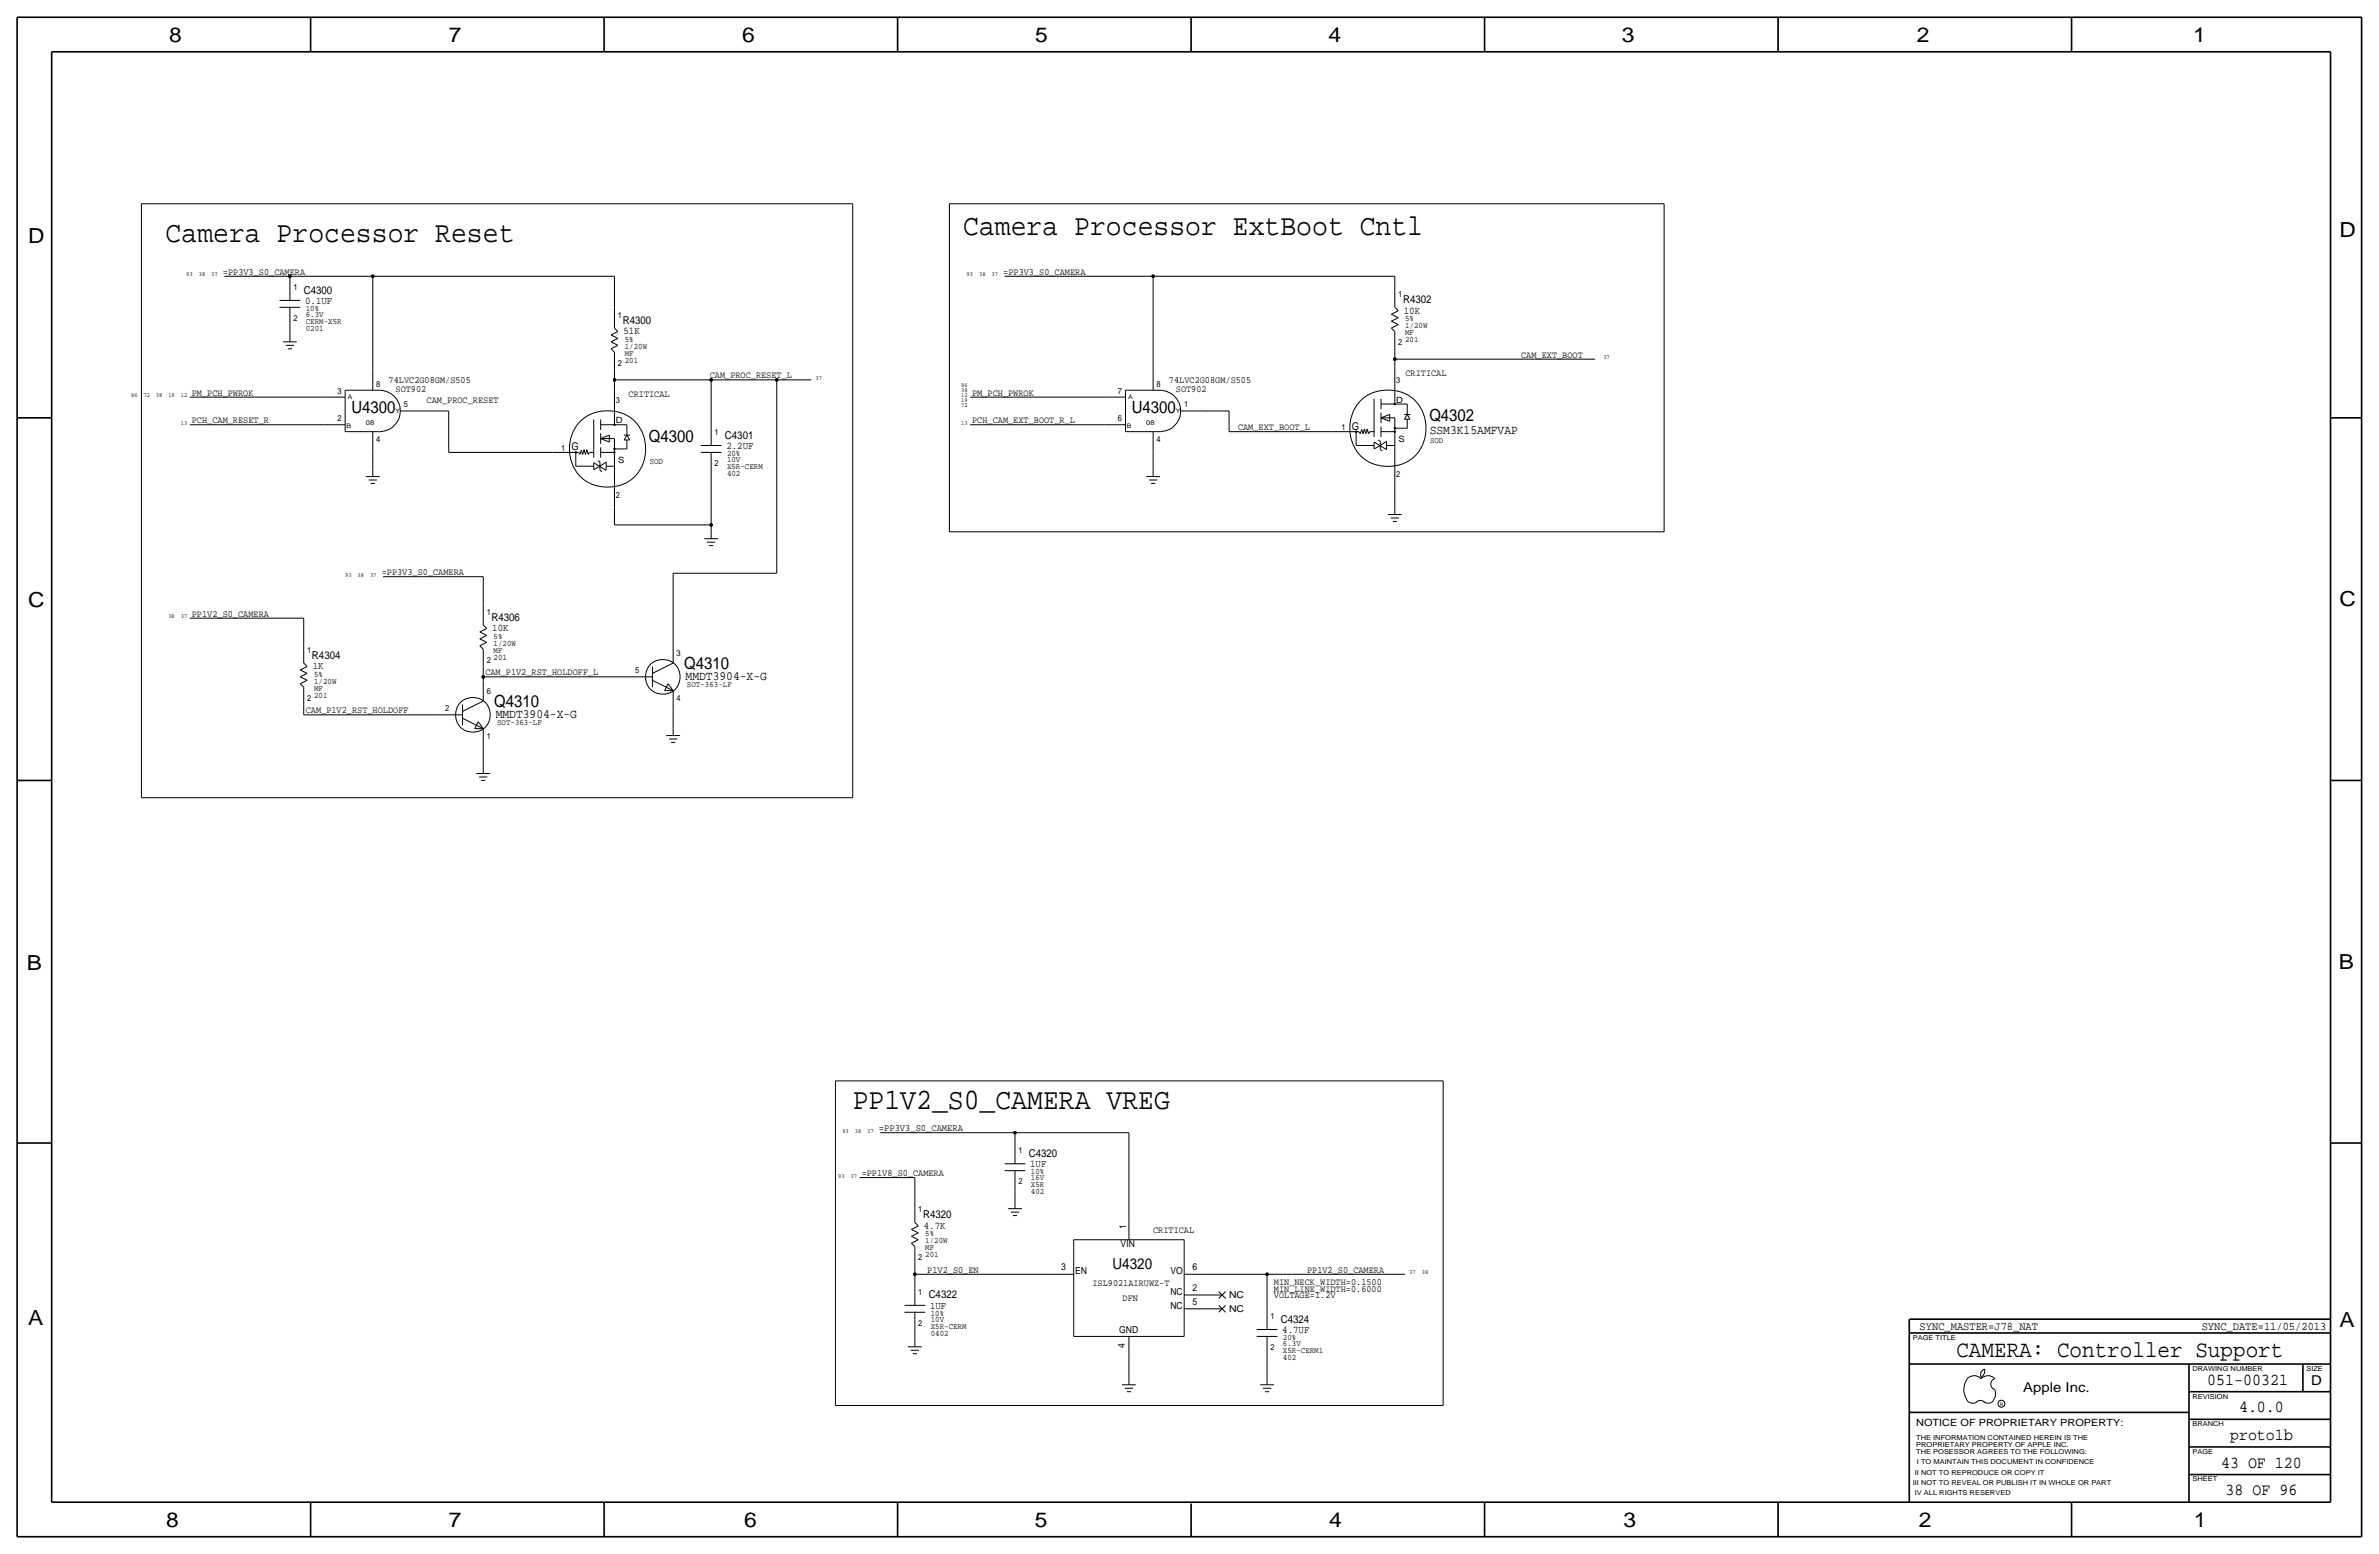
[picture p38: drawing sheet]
<svg xmlns="http://www.w3.org/2000/svg" width="875mm" height="572mm" viewBox="0 0 875 572" stroke-linecap="round" stroke-linejoin="round" font-family="sans-serif">
<defs><g id="words">
<g font-size="10.9">
<text x="60.9" y="88.9">Camera Processor Reset</text>
<text x="354.3" y="86.4">Camera Processor ExtBoot Cntl</text>
<text x="313.6" y="407.7">PP1V2_S0_CAMERA VREG</text>
</g>
<text font-size="8.6" x="719.6" y="499.1">CAMERA: Controller Support</text>
<g font-size="7.6">
<text x="62.2" y="15.5">8</text>
<text x="165" y="15.5">7</text>
<text x="273" y="15.5">6</text>
<text x="380.7" y="15.5">5</text>
<text x="488.6" y="15.5">4</text>
<text x="596.6" y="15.5">3</text>
<text x="705.1" y="15.5">2</text>
<text x="806.7" y="15.5">1</text>
<text x="10.4" y="89.4">D</text>
<text x="860.5" y="87.1">D</text>
<text x="10.4" y="223.3">C</text>
<text x="860.5" y="222.8">C</text>
<text x="9.8" y="356.6">B</text>
<text x="860.2" y="356.4">B</text>
<text x="10.4" y="487.4">A</text>
<text x="860.5" y="488.2">A</text>
<text x="61.2" y="561.6">8</text>
<text x="165" y="561.6">7</text>
<text x="273.8" y="561.6">6</text>
<text x="380.7" y="561.6">5</text>
<text x="488.9" y="561.6">4</text>
<text x="597.1" y="561.6">3</text>
<text x="705.8" y="561.6">2</text>
<text x="806.9" y="561.6">1</text>
</g>
<g font-size="6.2">
<text x="129.3" y="151.9">U4300</text>
<text x="416.3" y="151.9">U4300</text>
<text x="525.7" y="154.9">Q4302</text>
<text x="238.7" y="162.6">Q4300</text>
<text x="251.7" y="246.1">Q4310</text>
<text x="181.8" y="260.1">Q4310</text>
<text x="811.9" y="509.3">051-00321</text>
<text x="823.6" y="519.4">4.0.0</text>
<text x="820.3" y="529.6">proto1b</text>
<text x="817" y="539.8">43 OF 120</text>
<text x="818.6" y="549.9">38 OF 96</text>
</g>
<text font-size="5.6" x="409.2" y="466.6">U4320</text>
<g font-size="5">
<text x="850.1" y="509.3">D</text>
<text x="744.2" y="511.8">Apple Inc.</text>
</g>
<g font-size="4.7">
<text x="525.9" y="159.6">SSM3K15AMFVAP</text>
<text x="252.2" y="250.2">MMDT3904-X-G</text>
<text x="182.3" y="264.2">MMDT3904-X-G</text>
</g>
<g font-size="4.3">
<text x="706.1" y="488.9">SYNC_MASTER=J78_NAT</text>
<text x="809.8" y="488.9">SYNC_DATE=11/05/2013</text>
</g>
<g font-size="4">
<text x="111.7" y="108">C4300</text>
<text x="516.1" y="111.5">R4302</text>
<text x="229.1" y="119.1">R4300</text>
<text x="266.6" y="161.3">C4301</text>
<text x="180.8" y="228.3">R4306</text>
<text x="114.8" y="242.3">R4304</text>
<text x="378.4" y="425.5">C4320</text>
<text x="339.5" y="448.1">R4320</text>
<text x="341.6" y="477.5">C4322</text>
<text x="471.1" y="486.4">C4324</text>
</g>
<g font-size="3.9">
<text x="497.2" y="158">G</text>
<text x="210.2" y="165.6">G</text>
</g>
<g font-size="3.8">
<text x="112.2" y="111.8">0.1UF</text>
<text x="516.3" y="115.3">10K</text>
<text x="229.3" y="122.9">51K</text>
<text x="267.2" y="165.1">2.2UF</text>
<text x="181.1" y="232.2">10K</text>
<text x="115" y="246.1">1K</text>
<text x="378.9" y="429.3">1UF</text>
<text x="339.8" y="451.9">4.7K</text>
<text x="342.1" y="481.3">1UF</text>
<text x="471.6" y="490.2">4.7UF</text>
</g>
<text font-size="3.7" x="704.8" y="524.5">NOTICE OF PROPRIETARY PROPERTY:</text>
<text font-size="3.6" x="323.3" y="416.1">=PP3V3_S0_CAMERA</text>
<g font-size="3.5">
<text x="82" y="101.1">=PP3V3_S0_CAMERA</text>
<text x="369" y="101.1">=PP3V3_S0_CAMERA</text>
<text x="559.5" y="131.6">CAM_EXT_BOOT</text>
<text x="143" y="141">74LVC2G08GM/S505</text>
<text x="261.1" y="139.2">CAM_PROC_RESET_L</text>
<text x="430" y="141">74LVC2G08GM/S505</text>
<text x="517" y="138.4">CRITICAL</text>
<text x="70.6" y="145.5">PM_PCH_PWROK</text>
<text x="145.5" y="144">SOT902</text>
<text x="156.9" y="148.1">CAM_PROC_RESET</text>
<text x="231.2" y="146.1">CRITICAL</text>
<text x="357.6" y="145.5">PM_PCH_PWROK</text>
<text x="432.5" y="144">SOT902</text>
<text x="70.6" y="155.7">PCH_CAM_RESET_R</text>
<text x="357.6" y="155.7">PCH_CAM_EXT_BOOT_R_L</text>
<text x="455.4" y="158.2">CAM_EXT_BOOT_L</text>
<text x="140.4" y="211.6">=PP3V3_S0_CAMERA</text>
<text x="70.6" y="226.8">PP1V2_S0_CAMERA</text>
<text x="178.5" y="248.4">CAM_P1V2_RST_HOLDOFF_L</text>
<text x="112.5" y="262.4">CAM_P1V2_RST_HOLDOFF</text>
<text x="316.9" y="432.6">=PP1V8_S0_CAMERA</text>
<text x="414.2" y="452.1" transform="rotate(-90 414.2 452.1)">1</text>
<text x="424.1" y="453.4">CRITICAL</text>
<text x="412.2" y="458.5">VIN</text>
<text x="390.4" y="467.1">3</text>
<text x="438.6" y="467.1">6</text>
<text x="341.1" y="468.1">P1V2_S0_EN</text>
<text x="395.4" y="468.6">EN</text>
<text x="401.8" y="472.9">ISL9021AIRUWZ-T</text>
<text x="430.5" y="468.6">VO</text>
<text x="468.6" y="472.4">MIN_NECK_WIDTH=0.1500</text>
<text x="480.8" y="468.1">PP1V2_S0_CAMERA</text>
<text x="412.9" y="478.3">DFN</text>
<text x="430.5" y="476.2">NC</text>
<text x="438.6" y="479.8">5</text>
<text x="438.6" y="474.7">2</text>
<text x="452.1" y="477.5">NC</text>
<text x="468.6" y="477.5">VOLTAGE=1.2V</text>
<text x="468.6" y="475">MIN_LINE_WIDTH=0.6000</text>
<text x="430.5" y="481.3">NC</text>
<text x="452.1" y="482.6">NC</text>
<text x="411.7" y="490.2">GND</text>
<text x="413.7" y="495.8" transform="rotate(-90 413.7 495.8)">4</text>
</g>
<g font-size="3.2">
<text x="513.5" y="148.1">D</text>
<text x="226.5" y="155.7">D</text>
<text x="514.4" y="162.6">S</text>
<text x="227.4" y="170.2">S</text>
</g>
<g font-size="3.1">
<text x="107.9" y="106.7">1</text>
<text x="514.3" y="109.2">1</text>
<text x="107.9" y="118.1">2</text>
<text x="112.5" y="116.6">6.3V</text>
<text x="112.5" y="119.1">CERM-X5R</text>
<text x="112.5" y="114.3">10%</text>
<text x="227.3" y="116.8">1</text>
<text x="516.8" y="118.1">5%</text>
<text x="112.5" y="121.7">0201</text>
<text x="229.8" y="125.7">5%</text>
<text x="516.8" y="123.2">MF</text>
<text x="516.8" y="120.6">1/20W</text>
<text x="516.8" y="125.7">201</text>
<text x="229.8" y="128.3">1/20W</text>
<text x="229.8" y="130.8">MF</text>
<text x="514.3" y="127">2</text>
<text x="227.3" y="134.6">2</text>
<text x="229.8" y="133.4">201</text>
<text x="138.4" y="142.2">8</text>
<text x="425.4" y="142.2">8</text>
<text x="513.5" y="140.7">3</text>
<text x="124.2" y="144.8">3</text>
<text x="148.5" y="149.9">5</text>
<text x="226.5" y="148.3">3</text>
<text x="411.2" y="144.8">7</text>
<text x="435.6" y="149.9">1</text>
<text x="124.2" y="154.9">2</text>
<text x="411.2" y="154.9">6</text>
<text x="262.8" y="160">1</text>
<text x="493.5" y="158.2">1</text>
<text x="138.4" y="162.6">4</text>
<text x="206.4" y="165.9">1</text>
<text x="267.4" y="167.6">20%</text>
<text x="425.4" y="162.6">4</text>
<text x="526" y="163.1">SOD</text>
<text x="239" y="170.7">SOD</text>
<text x="262.8" y="171.4">2</text>
<text x="267.4" y="169.9">10V</text>
<text x="267.4" y="172.5">X5R-CERM</text>
<text x="267.4" y="175">402</text>
<text x="513.5" y="175.5">2</text>
<text x="226.5" y="183.1">2</text>
<text x="179" y="226.1">1</text>
<text x="181.6" y="237.5">1/20W</text>
<text x="181.6" y="234.9">5%</text>
<text x="113" y="240">1</text>
<text x="179" y="243.8">2</text>
<text x="181.6" y="240">MF</text>
<text x="181.6" y="242.6">201</text>
<text x="248.9" y="241.3">3</text>
<text x="115.5" y="248.9">5%</text>
<text x="115.5" y="251.5">1/20W</text>
<text x="233.6" y="247.6">5</text>
<text x="113" y="257.8">2</text>
<text x="115.5" y="254">MF</text>
<text x="115.5" y="256.5">201</text>
<text x="179" y="255.3">6</text>
<text x="248.9" y="257.8">4</text>
<text x="252.7" y="252.7">SOT-363-LF</text>
<text x="163.8" y="261.6">2</text>
<text x="182.8" y="266.7">SOT-363-LF</text>
<text x="179" y="271.8">1</text>
<text x="374.6" y="424.2">1</text>
<text x="379.2" y="431.8">10%</text>
<text x="374.6" y="435.6">2</text>
<text x="379.2" y="436.6">X5R</text>
<text x="379.2" y="434.1">16V</text>
<text x="379.2" y="439.2">402</text>
<text x="337.8" y="445.8">1</text>
<text x="340.3" y="454.7">5%</text>
<text x="340.3" y="457.2">1/20W</text>
<text x="340.3" y="459.7">MF</text>
<text x="337.8" y="463.5">2</text>
<text x="340.3" y="462.3">201</text>
<text x="337.8" y="476.3">1</text>
<text x="342.3" y="483.9">10%</text>
<text x="467.3" y="485.1">1</text>
<text x="337.8" y="487.7">2</text>
<text x="342.3" y="491.2">0402</text>
<text x="342.3" y="486.2">10V</text>
<text x="342.3" y="488.7">X5R-CERM</text>
<text x="467.3" y="496.6">2</text>
<text x="471.9" y="497.6">X5R-CERM1</text>
<text x="471.9" y="492.8">20%</text>
<text x="471.9" y="495">6.3V</text>
<text x="471.9" y="500.1">402</text>
</g>
<g font-size="2.5">
<text x="134.6" y="156.2">08</text>
<text x="421.6" y="156.2">08</text>
<text x="703.5" y="492.8">PAGE TITLE</text>
<text x="806.4" y="504.2">DRAWING NUMBER</text>
<text x="848.3" y="504.2">SIZE</text>
<text x="806.4" y="514.4">REVISION</text>
<text x="806.4" y="524.5">BRANCH</text>
<text x="704.8" y="532.1">PROPRIETARY PROPERTY OF APPLE INC.</text>
<text x="704.8" y="529.6">THE INFORMATION CONTAINED HEREIN IS THE</text>
<text x="704.8" y="534.7">THE POSESSOR AGREES TO THE FOLLOWING:</text>
<text x="705.1" y="538.5">I TO MAINTAIN THIS DOCUMENT IN CONFIDENCE</text>
<text x="806.4" y="534.7">PAGE</text>
<text x="704.3" y="542.3">II NOT TO REPRODUCE OR COPY IT</text>
<text x="806.4" y="544.8">SHEET</text>
<text x="703.5" y="546.1">III NOT TO REVEAL OR PUBLISH IT IN WHOLE OR PART</text>
<text x="704.3" y="549.9">IV ALL RIGHTS RESERVED</text>
</g>
<g font-size="2.3">
<text x="68.5" y="101.6">93</text>
<text x="73.1" y="101.6">38</text>
<text x="77.7" y="101.6">37</text>
<text x="355.6" y="101.6">93</text>
<text x="360.1" y="101.6">38</text>
<text x="364.7" y="101.6">37</text>
<text x="589.7" y="132.1">37</text>
<text x="299.9" y="139.7">37</text>
<text x="353.5" y="142.4">86</text>
<text x="48.2" y="146.1">86</text>
<text x="52.8" y="146.1">72</text>
<text x="57.4" y="146.1">38</text>
<text x="61.9" y="146.1">19</text>
<text x="66.5" y="146.1">12</text>
<text x="128" y="146.8">A</text>
<text x="353.5" y="149.7">72</text>
<text x="353.5" y="144.2">38</text>
<text x="353.5" y="147.9">19</text>
<text x="353.5" y="146.1">12</text>
<text x="415" y="146.8">A</text>
<text x="145.5" y="151.9">Y</text>
<text x="432.5" y="151.9">Y</text>
<text x="66.5" y="156.2">13</text>
<text x="127.5" y="157.2">B</text>
<text x="353.5" y="156.2">13</text>
<text x="414.5" y="157.2">B</text>
<text x="127" y="212.1">93</text>
<text x="131.5" y="212.1">38</text>
<text x="136.1" y="212.1">37</text>
<text x="61.9" y="227.3">38</text>
<text x="66.5" y="227.3">37</text>
<text x="309.8" y="416.6">93</text>
<text x="314.4" y="416.6">38</text>
<text x="319" y="416.6">37</text>
<text x="308.3" y="433.1">93</text>
<text x="312.9" y="433.1">37</text>
<text x="518.4" y="468.6">37</text>
<text x="522.9" y="468.6">38</text>
</g>
<text font-size="1.8" x="735.5" y="516.9">R</text>
</g></defs>
<g fill="none" stroke="#000" stroke-width=".37">
<path d="M52 74.9v218.5zM52 74.9h261.6zM313.6 74.9v218.5zM349.2 74.9v120.7zM349.2 74.9h262.9zM612.1 74.9v120.7zM82.5 101.6h24.1zM102.8 110.5h7.6zM102.8 113h7.6zM106.6 101.6h30.5zM106.6 101.6v1.3zM106.6 102.9v7.6z"/>
<path d="M106.6 113v7.7zM137.1 101.6h88.9zM137.1 101.6v34.3zM226 101.6v11.4zM226 113v7.7zM369.5 101.6h54.6zM424.1 101.6h88.9zM424.1 101.6v34.3zM511.8 115.6l2.5-1.3zM511.8 118.1l2.5-1.3zM511.8 118.1l2.5 1.3zM511.8 115.6l2.5 1.2z"/>
<path d="M513 113l1.3 1.3zM513 101.6v3.8zM513 105.4v7.6zM104.1 125.7h5.1zM105.1 127h3.1zM105.9 128.3h1.5zM106.6 120.7v2.5zM106.6 123.2v2.5zM137.1 135.9v7.6zM224.7 123.2l2.6-1.3zM224.7 128.3l2.6-1.3zM224.7 125.7l2.6-1.2z"/>
<path d="M224.7 128.3l1.3 1.2zM224.7 125.7l2.6 1.3zM224.7 123.2l2.6 1.3zM226 120.6l1.3 1.3zM226 139.7v3.8zM226 139.7h35.6zM226 135.9v3.8zM226 129.5v6.4zM261.6 139.7v16.5zM261.6 139.7h24.1zM285.7 139.7h12.7zM285.7 139.7v71.1z"/>
<path d="M424.1 135.9v7.6zM511.8 120.7l2.5-1.3zM511.8 120.7l1.2 1.2zM513 128.3v3.8zM513 132.1v3.8zM513 121.9v6.4zM513 135.9v12.7zM513 132.1h73.7zM69.8 156.2h49.5zM69.8 146.1h49.5zM119.3 156.2h7.6zM119.3 146.1h7.6z"/>
<path d="M126.9 158.8h12.7zM126.9 143.5h12.7zM126.9 143.5v15.3zM137.1 158.8v7.6zM139.6 143.5a7.6 7.6 0 0 1 7.6 7.6 7.6 7.6 0 0 1-7.5 7.7M147.3 151.1h7.6zM154.9 151.1h10.1zM165 151.1v15.3zM213 155.5a14.7 14.7 0 0 1 22.1 1.3 14.5 14.5 0 0 1-5.5 21.1 14.3 14.3 0 0 1-18.6-6 15.1 15.1 0 0 1 2-16.4zM218.4 154.3v14zM220.9 156.2h9.7zM220.9 154.3v3.8z"/>
<path d="M220.9 159.4v3.8zM226 143.5v12.7zM230.6 156.2v3.8zM261.6 156.2v7.6zM356.8 146.1h49.5zM356.8 156.2h49.5zM406.3 156.2h7.7zM406.3 146.1h7.7zM414 143.5v15.3zM414 158.8h12.7zM414 143.5h12.7zM424.1 158.8v7.6z"/>
<path d="M426.6 143.5a7.6 7.6 0 0 1 7.7 7.6 7.6 7.6 0 0 1-7.6 7.7M434.3 151.1h7.6zM441.9 151.1h10.2zM452.1 158.8h38.1zM452.1 151.1v7.7zM490.2 158.8h9.6zM498.8 158.8v5zM499.8 158.8l.5 .7zM500 147.8a14.7 14.7 0 0 1 22.1 1.4 14.5 14.5 0 0 1-5.5 21.1 14.3 14.3 0 0 1-18.6-6.1 15.1 15.1 0 0 1 2-16.4zM500.8 158l.5 1.5zM500.8 158l-.5 1.5zM501.9 157.7l.5 1.8z"/>
<path d="M501.9 157.7l-.6 1.8zM502.9 157.7l.5 1.8zM502.9 157.7l-.5 1.8zM503.9 158.8h1.5zM503.9 158.8l-.5 .7zM505.4 146.7v14zM507.9 148.6h9.7zM507.9 146.7v3.8zM507.9 151.7v3.9zM507.9 153.7l3.2-1.3zM507.9 153.7l3.2 1.2zM507.9 153.7h5.1z"/>
<path d="M507.9 158.8h5.1zM507.9 156.9v3.8zM511.1 152.4v2.5zM513 157.5h4.6zM513 153.7v25.4zM516.5 152.4h2.3zM516.6 154.2h2zM517.6 154.2v3.3zM517.6 152.4l-1 1.8zM517.6 148.6v3.8zM517.6 152.4l1 1.8zM134.6 175.3h5z"/>
<path d="M135.6 176.5h3zM136.3 177.8h1.6zM137.1 166.4v6.3zM137.1 172.7v2.6zM165 166.4h38.1zM203.1 166.4h9.7zM211.8 166.4v5zM211.8 171.5h6.6zM212.8 166.4l.5 .7zM213.8 165.6l-.5 1.5zM213.8 165.6l.5 1.5zM214.8 165.4l-.5 1.7z"/>
<path d="M214.8 165.4l.5 1.7zM215.8 165.4l-.5 1.7zM215.8 165.4l.6 1.7zM216.9 166.4l-.5 .7zM216.9 166.4h1.5zM218.4 170.2l4.6 2.8zM218.4 172.7l2.3-1.2zM218.4 170.2v2.5zM219.9 169.4l.8 .5zM220.7 171.5l2.3-1.6zM220.7 173l.7 .5zM220.7 169.9v3.1z"/>
<path d="M220.9 161.3l3.2-1.3zM220.9 161.3l3.2 1.3zM220.9 161.3h5.1zM220.9 166.4h5.1zM220.9 164.5v3.8zM223 169.9v3.1zM223 171.5h3zM224.1 160v2.6zM226 161.3v25.4zM226 165.1h4.6zM229.5 160h2.2zM229.6 161.8h2z"/>
<path d="M230.6 160l1 1.8zM230.6 161.8v3.3zM230.6 160l-1 1.8zM257.8 166.4h7.6zM257.8 163.8h7.6zM261.6 174v19zM261.6 166.4v7.6zM421.6 175.3h5.1zM422.6 176.5h3.1zM423.4 177.8h1.5zM424.1 166.4v6.3zM424.1 172.7v2.6z"/>
<path d="M498.8 163.8h6.6zM505.4 162.6l4.6 2.8zM505.4 165.1l2.3-1.3zM505.4 162.6v2.5zM506.9 161.8l.8 .5zM507.7 163.8l2.3-1.5zM507.7 165.4l.8 .5zM507.7 162.3v3.1zM510 162.3v3.1zM510 163.8h3zM513 179.1v7.6zM226 186.7v6.3z"/>
<path d="M226 193h35.6zM259 198.1h5.1zM260 199.4h3.1zM261.6 193v2.6zM261.6 195.6v2.5zM349.2 195.6h262.9zM510.5 189.2h5.1zM511.5 190.5h3.1zM512.3 191.8h1.5zM513 186.7v2.5zM140.9 212.1h36.8zM177.7 212.1v10.2z"/>
<path d="M247.6 210.8h38.1zM247.6 210.8v25.4zM260.8 200.7h1.5zM69.8 227.3h41.9zM111.7 227.3v8.9zM111.7 236.2v7.6zM176.5 232.4l2.5-1.3zM176.5 237.5l2.5-1.3zM176.5 235l2.5-1.3zM176.5 237.5l1.2 1.3zM176.5 235l2.5 1.2zM176.5 232.4l2.5 1.3z"/>
<path d="M177.7 222.2v7.7zM177.7 238.8v6.3zM177.7 229.9l1.3 1.2zM247.6 236.2v7.6zM110.4 251.5l1.3 1.2zM110.4 248.9l2.6 1.3zM110.4 246.4l2.6 1.3zM110.4 246.4l2.6-1.3zM110.4 251.5l2.6-1.3zM110.4 248.9l2.6-1.2zM111.7 259.1v3.8zM111.7 252.7v6.4z"/>
<path d="M111.7 243.8l1.3 1.3zM170.1 259.1v7.6zM177.7 245.1v3.8zM177.7 248.9h52.1zM177.7 248.9v1.3zM177.7 250.2v7.6zM229.8 248.9h10.2zM240 247.7l7.6-3.9zM240 250.2l7.6 3.8zM240 245.1v7.6zM244.4 254h3.2zM245.7 251.5l-1.3 2.5z"/>
<path d="M245.7 251.5l1.9 2.5zM247.6 254v7.6zM111.7 262.9h48.3zM160 262.9h10.1zM170.1 261.6l7.6-3.8zM170.1 264.2l7.6 3.8zM174.6 268h3.1zM175.9 265.4l-1.3 2.6zM175.9 265.4l1.8 2.6zM177.7 275.6v6.3zM177.7 268v7.6zM245.1 270.5h5z"/>
<path d="M246.1 271.8h3zM246.8 273.1h1.6zM247.6 261.6v6.4zM247.6 268v2.5zM52 293.4h261.6zM175.2 284.5h5.1zM176.2 285.8h3.1zM177 287h1.5zM177.7 281.9v2.6zM307.3 397.5v119.4zM307.3 397.5h223.5zM530.8 397.5v119.4z"/>
<path d="M323.8 416.6h49.5zM373.3 416.6h41.9zM373.3 416.6v3.8zM415.2 416.6v31.7zM316.2 433.1h20.3zM336.5 433.1v8.9zM369.5 430.5h7.6zM369.5 428h7.6zM373.3 438.1v3.9zM373.3 420.4v7.6zM373.3 430.5v7.6zM335.2 457.2l1.3 1.3z"/>
<path d="M335.2 454.7l2.6 1.2zM335.2 452.1l2.6 1.3zM335.2 452.1l2.6-1.2zM335.2 457.2l2.6-1.3zM335.2 454.7l2.6-1.3zM336.5 449.6l1.3 1.3zM336.5 442v7.6zM336.5 458.5v6.3zM370.8 444.5h5.1zM371.8 445.8h3.1zM372.6 447h1.5zM373.3 442v2.5z"/>
<path d="M394.9 455.9h40.7zM394.9 455.9v35.6zM415.2 448.3v7.6zM435.6 455.9v35.6zM336.5 468.6h50.8zM336.5 464.8v3.8zM336.5 468.6v3.8zM336.5 472.4v7.7zM387.3 468.6h7.6zM435.6 468.6h7.6zM435.6 476.2h7.6zM443.2 468.6h22.8z"/>
<path d="M443.2 476.2h6.3zM448.3 477.5l2.5-2.5zM448.3 475l2.5 2.5zM466 468.6h50.8zM466 468.6v12.7zM332.7 482.6h7.6zM332.7 480.1h7.6zM334 495.3h5zM335 496.6h3zM335.7 497.8h1.6zM336.5 490.2v2.6zM336.5 492.8v2.5z"/>
<path d="M336.5 482.6v7.6zM394.9 491.5h40.7zM415.2 499.1v7.6zM415.2 491.5v7.6zM435.6 481.3h7.6zM443.2 481.3h6.3zM448.3 482.6l2.5-2.5zM448.3 480.1l2.5 2.5zM462.2 491.5h7.6zM462.2 488.9h7.6zM466 499.1v7.6zM466 481.3v7.6z"/>
<path d="M466 491.5v7.6zM307.3 516.9h223.5zM412.7 509.3h5.1zM413.7 510.5h3.1zM414.5 511.8h1.5zM415.2 506.7v2.6zM463.5 509.3h5.1zM464.5 510.5h3.1zM465.3 511.8h1.5zM466 506.7v2.6zM724.1 515.6l.5 .2a2.67 2.67 0 0 0 2.5-.2M726.8 515.7a2.09 2.09 0 0 1 3.1 0"/>
<path d="M728.6 506.5a2.69 2.69 0 0 0 1.3-3 2.26 2.26 0 0 0-1.3 3M729.7 515.6l.4 .2a2.67 2.67 0 0 0 2.6-.2M733.7 511.1a4.5 4.5 0 0 1-1 4.6M733.8 511a2.08 2.08 0 0 1-1.6-2 2.08 2.08 0 0 1 1.6-2 3.4 3.4 0 0 0-5.1 0 3.6 3.6 0 0 0-3.9-.8 3.6 3.6 0 0 0-2.3 3.3 7.1 7.1 0 0 0 1.6 6.2"/>
<circle cx="243.8" cy="249" r="6.4"/>
<circle cx="173.9" cy="262.9" r="6.4"/>
<circle cx="736.1" cy="516.2" r="1.28"/>
</g>
<g fill="none" stroke="#000" stroke-width=".6" stroke-linecap="butt">
<path d="M6.3 6.4v558.7zM6.3 6.4h862.3zM19 19.1h838.2zM19 19.1v533.4zM114.2 6.4v12.7zM222.2 6.4v12.7zM330.1 6.4v12.7zM438.1 6.4v12.7zM546 6.4v12.7zM654 6.4v12.7zM761.9 6.4v12.7zM857.2 19.1v533.4z"/>
<path d="M868.6 6.4v558.7zM6.3 153.7h12.7zM857.2 153.7h11.4zM6.3 287h12.7zM857.2 287h11.4zM6.3 420.4h12.7zM857.2 420.4h11.4zM702.3 490.2h154.9zM702.3 485.1v5.1zM702.3 490.2v62.3zM702.4 485.1h154.8zM702.3 501.6h154.9z"/>
<path d="M702.3 519.4h102.8zM805.1 501.6v50.8zM805.1 511.8h52.1zM847 501.6v10.2zM805.1 522h52.1zM805.1 532.1h52.1zM19 552.5h838.2zM114.2 552.4v12.7zM222.2 552.5v12.7zM330.1 552.5v12.7zM438.1 553v12.1zM546 552.5v12.7z"/>
<path d="M654 552.5v12.7zM761.9 552.5v12.7zM805.1 542.3h52.1zM6.3 565.1h862.3z"/>
</g>
<g fill="#000" stroke="#000" stroke-width=".37">
<path d="M225.8 156h.4v.4h-.4zM498.6 158.6h.4v.3h-.4zM512.8 148.4h.4v.4h-.4zM512.8 158.6h.4v.3h-.4zM512.8 157.3h.4v.4h-.4zM211.6 166.2h.4v.3h-.4zM225.8 166.2h.4v.3h-.4zM225.8 164.9h.4v.4h-.4z"/>
<circle cx="106.6" cy="101.6" r=".51"/>
<circle cx="137.1" cy="101.6" r=".51"/>
<circle cx="424.1" cy="101.6" r=".51"/>
<circle cx="226" cy="139.7" r=".51"/>
<circle cx="261.6" cy="139.7" r=".51"/>
<circle cx="285.7" cy="139.7" r=".51"/>
<circle cx="513" cy="132.1" r=".51"/>
<circle cx="261.6" cy="193" r=".51"/>
<circle cx="177.7" cy="248.9" r=".51"/>
<circle cx="373.3" cy="416.6" r=".51"/>
<circle cx="336.5" cy="468.6" r=".51"/>
<circle cx="466" cy="468.6" r=".51"/>
</g>
<use href="#words"/>
</svg>
